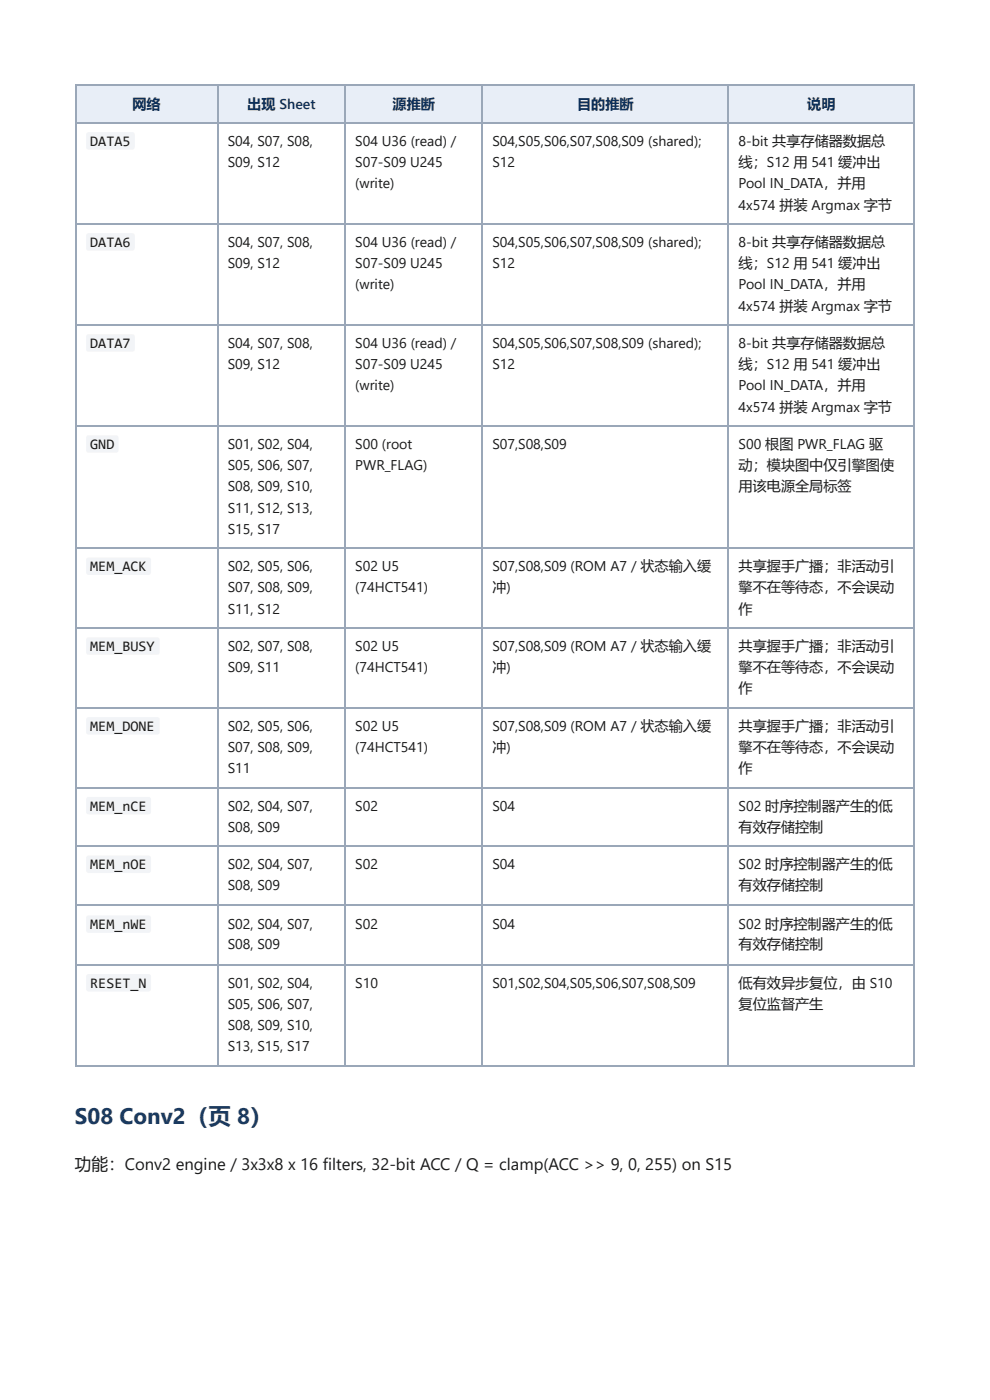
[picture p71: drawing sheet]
<svg xmlns="http://www.w3.org/2000/svg" width="210mm" height="297mm" viewBox="0 0 210 297" stroke-linecap="round" stroke-linejoin="round" font-family="sans-serif">
<defs><g id="words">
<text font-size="4.8" fill="#123f73" x="15.9" y="238.4">S08 Conv2（页 8）</text>
<text font-size="3.5" fill="#1a1a1a" x="15.9" y="248.2">功能：Conv2 engine / 3x3x8 x 16 filters, 32-bit ACC / Q = clamp(ACC &gt;&gt; 9, 0, 255) on S15</text>
<g font-size="3.1" fill="#1a1a1a">
<text x="19.1" y="31">DATA5</text>
<text x="19.1" y="52.4">DATA6</text>
<text x="19.1" y="73.8">DATA7</text>
<text x="19.1" y="95.3">GND</text>
<text x="19.1" y="121.2">MEM_ACK</text>
<text x="19.1" y="138.1">MEM_BUSY</text>
<text x="19.1" y="155">MEM_DONE</text>
<text x="19.1" y="172">MEM_nCE</text>
<text x="19.1" y="184.4">MEM_nOE</text>
<text x="19.1" y="197.1">MEM_nWE</text>
<text x="19.1" y="209.6">RESET_N</text>
</g>
<g font-size="3" fill="#0b2e59">
<text x="28.1" y="23">网络</text>
<text x="52.4" y="23">出现 Sheet</text>
<text x="83.2" y="23">源推断</text>
<text x="122.4" y="23">目的推断</text>
<text x="171.1" y="23">说明</text>
</g>
<g font-size="3" fill="#1a1a1a">
<text x="48.3" y="31">S04, S07, S08,</text>
<text x="48.3" y="35.5">S09, S12</text>
<text x="75.3" y="31">S04 U36 (read) /</text>
<text x="75.3" y="35.5">S07-S09 U245</text>
<text x="104.4" y="31">S04,S05,S06,S07,S08,S09 (shared);</text>
<text x="104.4" y="35.5">S12</text>
<text x="156.6" y="31">8-bit 共享存储器数据总</text>
<text x="156.6" y="35.5">线；S12 用 541 缓冲出</text>
<text x="75.3" y="40">(write)</text>
<text x="156.6" y="40">Pool IN_DATA，并用</text>
<text x="156.6" y="44.5">4x574 拼装 Argmax 字节</text>
<text x="48.3" y="52.4">S04, S07, S08,</text>
<text x="75.3" y="52.4">S04 U36 (read) /</text>
<text x="104.4" y="52.4">S04,S05,S06,S07,S08,S09 (shared);</text>
<text x="156.6" y="52.4">8-bit 共享存储器数据总</text>
<text x="48.3" y="56.9">S09, S12</text>
<text x="75.3" y="56.9">S07-S09 U245</text>
<text x="104.4" y="56.9">S12</text>
<text x="156.6" y="56.9">线；S12 用 541 缓冲出</text>
<text x="75.3" y="61.4">(write)</text>
<text x="156.6" y="61.4">Pool IN_DATA，并用</text>
<text x="156.6" y="65.9">4x574 拼装 Argmax 字节</text>
<text x="48.3" y="73.8">S04, S07, S08,</text>
<text x="75.3" y="73.8">S04 U36 (read) /</text>
<text x="104.4" y="73.8">S04,S05,S06,S07,S08,S09 (shared);</text>
<text x="156.6" y="73.8">8-bit 共享存储器数据总</text>
<text x="48.3" y="78.3">S09, S12</text>
<text x="75.3" y="78.3">S07-S09 U245</text>
<text x="75.3" y="82.8">(write)</text>
<text x="104.4" y="78.3">S12</text>
<text x="156.6" y="78.3">线；S12 用 541 缓冲出</text>
<text x="156.6" y="82.8">Pool IN_DATA，并用</text>
<text x="156.6" y="87.3">4x574 拼装 Argmax 字节</text>
<text x="48.3" y="95.3">S01, S02, S04,</text>
<text x="75.3" y="95.3">S00 (root</text>
<text x="104.4" y="95.3">S07,S08,S09</text>
<text x="156.6" y="95.3">S00 根图 PWR_FLAG 驱</text>
<text x="48.3" y="99.7">S05, S06, S07,</text>
<text x="75.3" y="99.7">PWR_FLAG)</text>
<text x="156.6" y="99.7">动；模块图中仅引擎图使</text>
<text x="48.3" y="104.2">S08, S09, S10,</text>
<text x="156.6" y="104.2">用该电源全局标签</text>
<text x="48.3" y="108.7">S11, S12, S13,</text>
<text x="48.3" y="113.2">S15, S17</text>
<text x="48.3" y="121.2">S02, S05, S06,</text>
<text x="48.3" y="125.7">S07, S08, S09,</text>
<text x="75.3" y="121.2">S02 U5</text>
<text x="75.3" y="125.7">(74HCT541)</text>
<text x="104.4" y="121.2">S07,S08,S09 (ROM A7 / 状态输入缓</text>
<text x="104.4" y="125.7">冲)</text>
<text x="156.6" y="121.2">共享握手广播；非活动引</text>
<text x="156.6" y="125.7">擎不在等待态，不会误动</text>
<text x="48.3" y="130.2">S11, S12</text>
<text x="156.6" y="130.2">作</text>
<text x="48.3" y="138.1">S02, S07, S08,</text>
<text x="48.3" y="142.6">S09, S11</text>
<text x="75.3" y="138.1">S02 U5</text>
<text x="75.3" y="142.6">(74HCT541)</text>
<text x="104.4" y="138.1">S07,S08,S09 (ROM A7 / 状态输入缓</text>
<text x="104.4" y="142.6">冲)</text>
<text x="156.6" y="138.1">共享握手广播；非活动引</text>
<text x="156.6" y="142.6">擎不在等待态，不会误动</text>
<text x="156.6" y="147.1">作</text>
<text x="48.3" y="155">S02, S05, S06,</text>
<text x="75.3" y="155">S02 U5</text>
<text x="104.4" y="155">S07,S08,S09 (ROM A7 / 状态输入缓</text>
<text x="156.6" y="155">共享握手广播；非活动引</text>
<text x="48.3" y="159.5">S07, S08, S09,</text>
<text x="75.3" y="159.5">(74HCT541)</text>
<text x="104.4" y="159.5">冲)</text>
<text x="156.6" y="159.5">擎不在等待态，不会误动</text>
<text x="48.3" y="164">S11</text>
<text x="156.6" y="164">作</text>
<text x="48.3" y="172">S02, S04, S07,</text>
<text x="75.3" y="172">S02</text>
<text x="104.4" y="172">S04</text>
<text x="156.6" y="172">S02 时序控制器产生的低</text>
<text x="48.3" y="176.5">S08, S09</text>
<text x="156.6" y="176.5">有效存储控制</text>
<text x="48.3" y="184.4">S02, S04, S07,</text>
<text x="75.3" y="184.4">S02</text>
<text x="104.4" y="184.4">S04</text>
<text x="156.6" y="184.4">S02 时序控制器产生的低</text>
<text x="48.3" y="188.9">S08, S09</text>
<text x="156.6" y="188.9">有效存储控制</text>
<text x="48.3" y="197.1">S02, S04, S07,</text>
<text x="75.3" y="197.1">S02</text>
<text x="104.4" y="197.1">S04</text>
<text x="156.6" y="197.1">S02 时序控制器产生的低</text>
<text x="48.3" y="201.3">S08, S09</text>
<text x="156.6" y="201.3">有效存储控制</text>
<text x="48.3" y="209.6">S01, S02, S04,</text>
<text x="75.3" y="209.6">S10</text>
<text x="104.4" y="209.6">S01,S02,S04,S05,S06,S07,S08,S09</text>
<text x="156.6" y="209.6">低有效异步复位，由 S10</text>
<text x="48.3" y="214">S05, S06, S07,</text>
<text x="156.6" y="214">复位监督产生</text>
<text x="48.3" y="218.5">S08, S09, S10,</text>
<text x="48.3" y="223">S13, S15, S17</text>
</g>
</g></defs>
<g fill="#e8eef7">
<path d="M16.1 18.3h29.9v7.9h-29.9z"/>
<path d="M46 18.3h27.3v7.9h-27.3z"/>
<path d="M73.3 18.3h28.8v7.9h-28.8z"/>
<path d="M102.1 18.3h52.4v7.9h-52.4z"/>
<path d="M154.5 18.3h39.4v7.9h-39.4z"/>
</g>
<g fill="none" stroke="#9aa7b8" stroke-width=".26">
<path d="M15.9 18.1h178M16 18v208.2M46.2 18v208.2M73.2 18v208.2M102.3 18v208.2M154.4 18v208.2M15.9 26.1h178M15.9 47.5h178M15.9 68.9h178M15.9 90.4h178M15.9 116.3h178M15.9 133.2h178"/>
<path d="M15.9 150.2h178M15.9 167.1h178M15.9 179.5h178M15.9 192h178M15.9 204.7h178M15.9 226.1h178"/>
</g>
<path d="M193.8 18v208.2" fill="none" stroke="#9aa7b8" stroke-width=".25"/>
<g fill="#f2f4f7">
<path d="M18.4 28.2l.4-.2 9.4 .1 .4 .5-.1 2.8-.5 .4-9.4-.1-.3-.5v-2.6z"/>
<path d="M18.4 49.6l.4-.1h9.4l.4 .5-.1 2.9-.5 .3-9.4-.1-.3-.4v-2.7z"/>
<path d="M18.4 71.1l.4-.2h9.4l.4 .5-.1 2.9-.5 .3h-9.4l-.3-.5v-2.7z"/>
<path d="M18.4 92.5l.4-.2 6 .1 .3 .5v2.8l-.5 .3h-6l-.3-.5v-2.6z"/>
<path d="M18.4 118.4l.4-.1h12.8l.4 .4v2.8l-.1 .3-.4 .2h-12.8l-.4-.3v-.3v-2.6z"/>
<path d="M18.4 135.4l.4-.2h14.6l.5 .4v2.9l-.2 .3-.4 .1h-14.6l-.3-.1-.1-.4v-2.7z"/>
<path d="M18.4 152.3l.4-.2h14.6l.5 .5v2.8l-.2 .3-.4 .1h-14.6l-.3-.1-.1-.4v-2.6z"/>
<path d="M18.4 169.2l.4-.1h12.8l.4 .4v2.8l-.1 .3-.4 .2h-12.8l-.3-.2-.1-.4v-2.6z"/>
<path d="M18.4 181.7l.4-.2h12.8l.4 .4v2.9l-.1 .3-.4 .1h-12.8l-.3-.1-.1-.4v-2.7z"/>
<path d="M18.4 194.4l.4-.2h12.8l.4 .4v2.9l-.1 .3-.4 .1h-12.8l-.4-.2v-.3v-2.7z"/>
<path d="M18.4 206.8l.4-.2h12.8l.4 .5v2.8l-.1 .3-.4 .1h-12.8l-.4-.2v-.3v-2.6z"/>
</g>
<use href="#words"/>
</svg>
